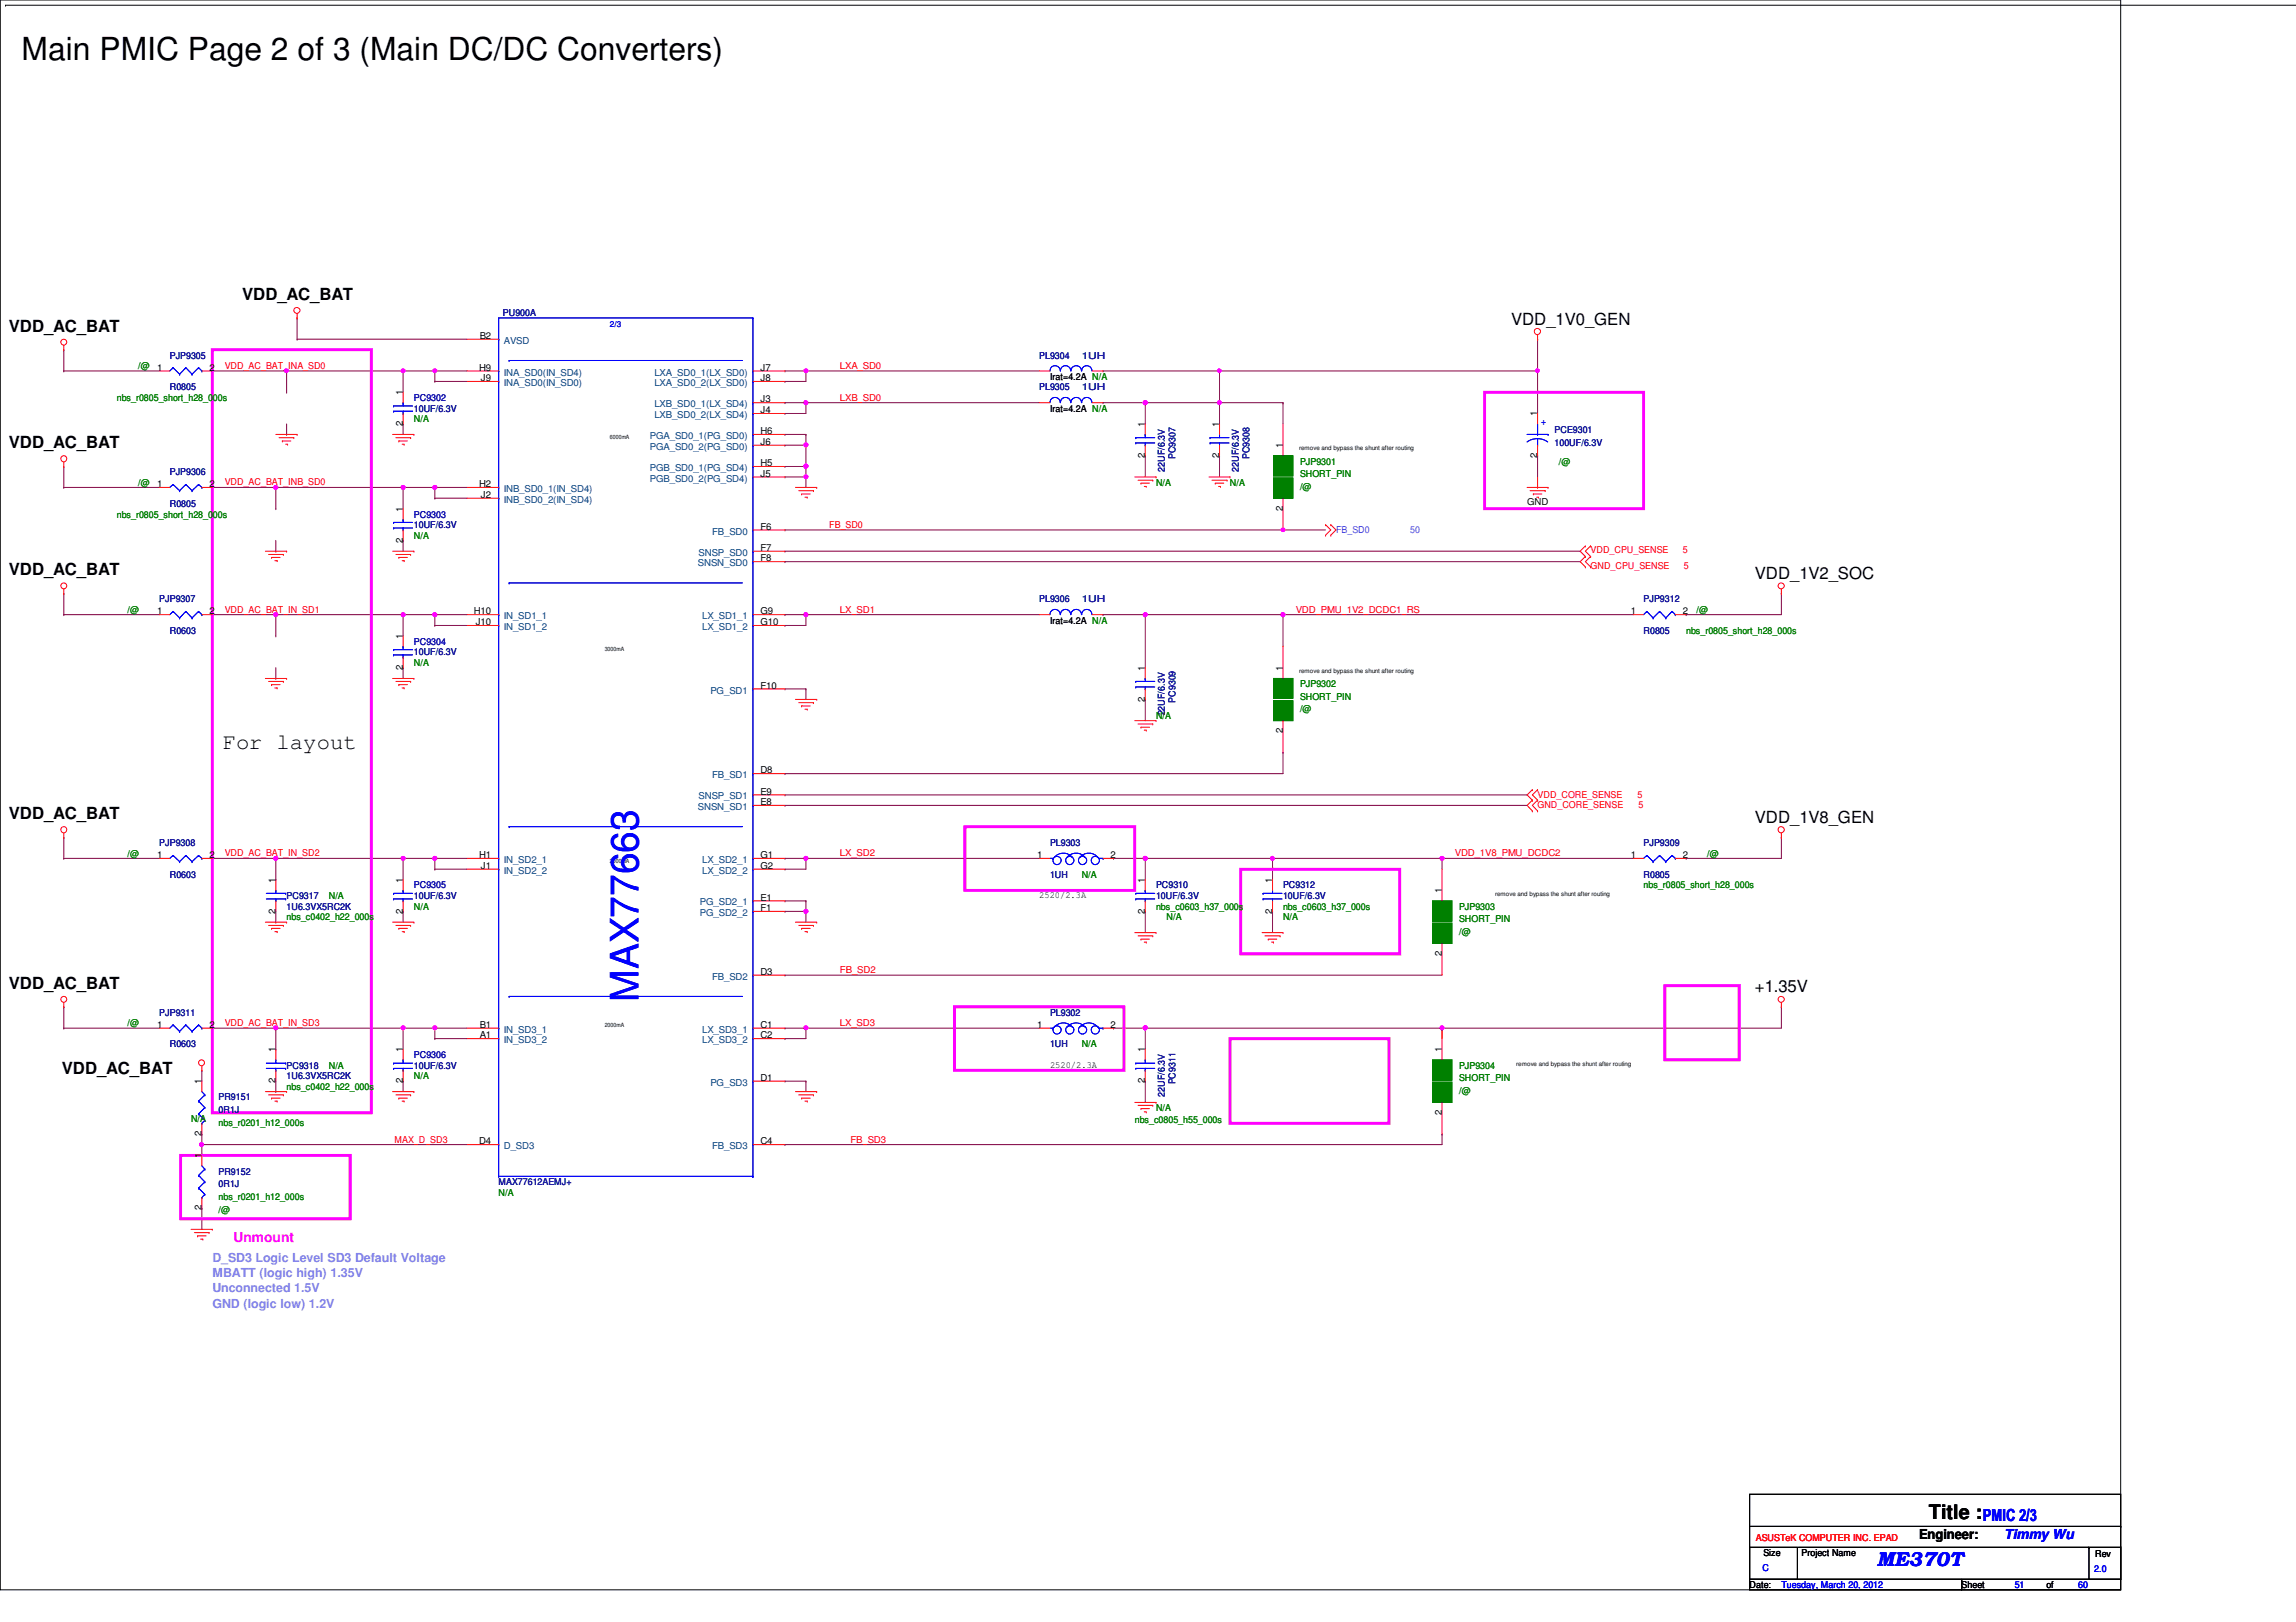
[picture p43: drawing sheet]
<svg xmlns="http://www.w3.org/2000/svg" width="297mm" height="210mm" viewBox="0 0 297 210" stroke-linecap="round" stroke-linejoin="round" font-family="sans-serif">
<defs><g id="words">
<text font-size="5" fill="#00f" x="82.6" y="129.6" transform="rotate(-90 82.6 129.6)">MAX77663</text>
<text font-size="4.1" x="2.8" y="7.8">Main PMIC Page 2 of 3 (Main DC/DC Converters)</text>
<text font-size="2.9" x="28.8" y="96.9">For layout</text>
<text font-size="2.6" x="249.6" y="196.5">Title :</text>
<text font-size="2.6" fill="#00f" x="242.8" y="202.6">ME370T</text>
<g font-size="2.2">
<text x="31.3" y="38.8">VDD_AC_BAT</text>
<text x="1.1" y="42.9">VDD_AC_BAT</text>
<text x="195.5" y="42">VDD_1V0_GEN</text>
<text x="1.1" y="58">VDD_AC_BAT</text>
<text x="1.1" y="74.5">VDD_AC_BAT</text>
<text x="227" y="75">VDD_1V2_SOC</text>
<text x="1.1" y="106">VDD_AC_BAT</text>
<text x="227" y="106.5">VDD_1V8_GEN</text>
<text x="1.1" y="127.9">VDD_AC_BAT</text>
<text x="227" y="128.4">+1.35V</text>
<text x="8" y="138.9">VDD_AC_BAT</text>
</g>
<text font-size="2.2" fill="#00f" x="256.5" y="196.8">PMIC 2/3</text>
<text font-size="1.8" fill="#f0f" x="30.2" y="160.7">Unmount</text>
<text font-size="1.8" x="248.3" y="199.2">Engineer:</text>
<text font-size="1.8" fill="#00f" x="259.3" y="199.1">Timmy Wu</text>
<g font-size="1.6" fill="#8080ff">
<text x="27.5" y="163.4">D_SD3 Logic Level SD3 Default Voltage</text>
<text x="27.5" y="165.3">MBATT (logic high) 1.35V</text>
<text x="27.5" y="167.3">Unconnected 1.5V</text>
<text x="27.5" y="169.2">GND (logic low) 1.2V</text>
</g>
<g font-size="1.2" fill="#000080">
<text x="65.1" y="40.9">PU900A</text>
<text x="22" y="46.4">PJP9305</text>
<text x="134.4" y="46.4">PL9304</text>
<text x="140" y="46.4">1UH</text>
<text x="22" y="50.5">R0805</text>
<text x="53.5" y="53.3">10UF/6.3V</text>
<text x="134.4" y="50.5">PL9305</text>
<text x="140" y="50.5">1UH</text>
<text x="152.1" y="59.4" transform="rotate(-90 152.1 59.4)">PC9307</text>
<text x="161.7" y="59.4" transform="rotate(-90 161.7 59.4)">PC9308</text>
<text x="201.1" y="56">PCE9301</text>
<text x="201.1" y="57.7">100UF/6.3V</text>
<text x="22" y="61.5">PJP9306</text>
<text x="22" y="65.6">R0805</text>
<text x="150.7" y="61" transform="rotate(-90 150.7 61)">22UF/6.3V</text>
<text x="160.3" y="61" transform="rotate(-90 160.3 61)">22UF/6.3V</text>
<text x="53.5" y="68.4">10UF/6.3V</text>
<text x="20.6" y="77.9">PJP9307</text>
<text x="134.4" y="77.9">PL9306</text>
<text x="140" y="77.9">1UH</text>
<text x="212.6" y="77.9">PJP9312</text>
<text x="22" y="82.1">R0603</text>
<text x="212.6" y="82.1">R0805</text>
<text x="53.5" y="84.8">10UF/6.3V</text>
<text x="150.7" y="92.6" transform="rotate(-90 150.7 92.6)">22UF/6.3V</text>
<text x="152.1" y="90.9" transform="rotate(-90 152.1 90.9)">PC9309</text>
<text x="20.6" y="109.5">PJP9308</text>
<text x="22" y="113.6">R0603</text>
<text x="135.8" y="109.5">PL9303</text>
<text x="135.8" y="113.6">1UH</text>
<text x="212.6" y="109.5">PJP9309</text>
<text x="212.6" y="113.6">R0805</text>
<text x="37.1" y="116.4">PC9317</text>
<text x="37.1" y="117.7">1U6.3VX5RC2K</text>
<text x="53.5" y="116.4">10UF/6.3V</text>
<text x="149.6" y="115">PC9310</text>
<text x="149.6" y="116.4">10UF/6.3V</text>
<text x="166" y="115">PC9312</text>
<text x="166" y="116.4">10UF/6.3V</text>
<text x="20.6" y="131.4">PJP9311</text>
<text x="135.8" y="131.4">PL9302</text>
<text x="22" y="135.6">R0603</text>
<text x="135.8" y="135.6">1UH</text>
<text x="28.3" y="142.4">PR9151</text>
<text x="37.1" y="138.3">PC9318</text>
<text x="37.1" y="139.7">1U6.3VX5RC2K</text>
<text x="53.5" y="138.3">10UF/6.3V</text>
<text x="150.7" y="141.9" transform="rotate(-90 150.7 141.9)">22UF/6.3V</text>
<text x="152.1" y="140.3" transform="rotate(-90 152.1 140.3)">PC9311</text>
<text x="28.3" y="144.1">0R1J</text>
<text x="28.3" y="152">PR9152</text>
<text x="28.3" y="153.7">0R1J</text>
<text x="64.5" y="153.4">MAX77612AEMJ+</text>
</g>
<g font-size="1.2" fill="#008000">
<text x="17.9" y="47.8">/@</text>
<text x="15.1" y="51.9">nbs_r0805_short_h28_000s</text>
<text x="53.5" y="54.7">N/A</text>
<text x="17.9" y="62.9">/@</text>
<text x="149.6" y="62.9">N/A</text>
<text x="159.1" y="62.9">N/A</text>
<text x="168.2" y="60.1">PJP9301</text>
<text x="168.2" y="61.8">SHORT_PIN</text>
<text x="168.2" y="63.4">/@</text>
<text x="201.7" y="60.1">/@</text>
<text x="15.1" y="67">nbs_r0805_short_h28_000s</text>
<text x="53.5" y="69.7">N/A</text>
<text x="16.5" y="79.3">/@</text>
<text x="218.1" y="82.1">nbs_r0805_short_h28_000s</text>
<text x="219.5" y="79.3">/@</text>
<text x="53.5" y="86.2">N/A</text>
<text x="168.2" y="88.9">PJP9302</text>
<text x="149.6" y="93">N/A</text>
<text x="168.2" y="90.6">SHORT_PIN</text>
<text x="168.2" y="92.2">/@</text>
<text x="16.5" y="110.9">/@</text>
<text x="140" y="113.6">N/A</text>
<text x="220.8" y="110.9">/@</text>
<text x="37.1" y="119.1">nbs_c0402_h22_000s</text>
<text x="42.5" y="116.4">N/A</text>
<text x="53.5" y="117.7">N/A</text>
<text x="149.6" y="117.7">nbs_c0603_h37_000s</text>
<text x="150.9" y="119.1">N/A</text>
<text x="166" y="117.7">nbs_c0603_h37_000s</text>
<text x="166" y="119.1">N/A</text>
<text x="188.8" y="117.7">PJP9303</text>
<text x="188.8" y="119.4">SHORT_PIN</text>
<text x="212.6" y="115">nbs_r0805_short_h28_000s</text>
<text x="188.8" y="121">/@</text>
<text x="16.5" y="132.8">/@</text>
<text x="140" y="135.6">N/A</text>
<text x="37.1" y="141.1">nbs_c0402_h22_000s</text>
<text x="42.5" y="138.3">N/A</text>
<text x="53.5" y="139.7">N/A</text>
<text x="149.6" y="143.8">N/A</text>
<text x="188.8" y="138.3">PJP9304</text>
<text x="188.8" y="140">SHORT_PIN</text>
<text x="188.8" y="141.6">/@</text>
<text x="24.7" y="145.2">N/A</text>
<text x="28.3" y="145.7">nbs_r0201_h12_000s</text>
<text x="146.8" y="145.3">nbs_c0805_h55_000s</text>
<text x="28.3" y="155.3">nbs_r0201_h12_000s</text>
<text x="64.5" y="154.8">N/A</text>
<text x="28.3" y="157">/@</text>
</g>
<g font-size="1.2">
<text x="20.3" y="48">1</text>
<text x="27.1" y="48">2</text>
<text x="62" y="48">H9</text>
<text x="62.1" y="43.9">B2</text>
<text x="98.4" y="48">J7</text>
<text x="52.1" y="51.1" transform="rotate(-90 52.1 51.1)">1</text>
<text x="62.2" y="49.3">J9</text>
<text x="98.4" y="53.5">J4</text>
<text x="98.4" y="52.1">J3</text>
<text x="98.4" y="49.3">J8</text>
<text x="135.8" y="53.3">Irat=4.2A N/A</text>
<text x="135.8" y="49.1">Irat=4.2A N/A</text>
<text x="198.9" y="53.9" transform="rotate(-90 198.9 53.9)">1</text>
<text x="52.1" y="55.2" transform="rotate(-90 52.1 55.2)">2</text>
<text x="98.4" y="57.6">J6</text>
<text x="98.4" y="56.2">H6</text>
<text x="148.1" y="59.3" transform="rotate(-90 148.1 59.3)">2</text>
<text x="148.1" y="55.2" transform="rotate(-90 148.1 55.2)">1</text>
<text x="157.7" y="59.3" transform="rotate(-90 157.7 59.3)">2</text>
<text x="157.7" y="55.2" transform="rotate(-90 157.7 55.2)">1</text>
<text x="165.9" y="58" transform="rotate(-90 165.9 58)">1</text>
<text x="198.9" y="59.3" transform="rotate(-90 198.9 59.3)">2</text>
<text x="20.3" y="63">1</text>
<text x="27.1" y="63">2</text>
<text x="62" y="63">H2</text>
<text x="62.2" y="64.4">J2</text>
<text x="98.4" y="61.7">J5</text>
<text x="98.4" y="60.3">H5</text>
<text x="197.6" y="65.3">GND</text>
<text x="52.1" y="70.2" transform="rotate(-90 52.1 70.2)">2</text>
<text x="52.1" y="66.3" transform="rotate(-90 52.1 66.3)">1</text>
<text x="98.4" y="71.3">F7</text>
<text x="98.4" y="68.5">F6</text>
<text x="165.9" y="66.1" transform="rotate(-90 165.9 66.1)">2</text>
<text x="98.4" y="72.6">F8</text>
<text x="20.3" y="79.5">1</text>
<text x="27.1" y="79.5">2</text>
<text x="52.1" y="82.7" transform="rotate(-90 52.1 82.7)">1</text>
<text x="61.3" y="79.5">H10</text>
<text x="61.5" y="80.9">J10</text>
<text x="98.4" y="80.9">G10</text>
<text x="98.4" y="79.5">G9</text>
<text x="135.8" y="80.7">Irat=4.2A N/A</text>
<text x="211" y="79.5">1</text>
<text x="217.7" y="79.5">2</text>
<text x="52.1" y="86.7" transform="rotate(-90 52.1 86.7)">2</text>
<text x="98.4" y="89.1">F10</text>
<text x="148.1" y="86.8" transform="rotate(-90 148.1 86.8)">1</text>
<text x="165.9" y="86.8" transform="rotate(-90 165.9 86.8)">1</text>
<text x="148.1" y="90.8" transform="rotate(-90 148.1 90.8)">2</text>
<text x="165.9" y="94.9" transform="rotate(-90 165.9 94.9)">2</text>
<text x="98.4" y="100.1">D8</text>
<text x="98.4" y="104.2">E8</text>
<text x="98.4" y="102.8">E9</text>
<text x="20.3" y="111">1</text>
<text x="27.1" y="111">2</text>
<text x="62" y="111">H1</text>
<text x="62.2" y="112.4">J1</text>
<text x="98.4" y="112.4">G2</text>
<text x="98.4" y="111">G1</text>
<text x="134.2" y="111">1</text>
<text x="143.7" y="111">2</text>
<text x="211" y="111">1</text>
<text x="217.7" y="111">2</text>
<text x="35.6" y="118.2" transform="rotate(-90 35.6 118.2)">2</text>
<text x="35.6" y="114.3" transform="rotate(-90 35.6 114.3)">1</text>
<text x="52.1" y="118.2" transform="rotate(-90 52.1 118.2)">2</text>
<text x="52.1" y="114.3" transform="rotate(-90 52.1 114.3)">1</text>
<text x="98.4" y="117.9">F1</text>
<text x="98.4" y="116.5">E1</text>
<text x="134.4" y="116.2">2520/2.3A</text>
<text x="148.1" y="118.2" transform="rotate(-90 148.1 118.2)">2</text>
<text x="148.1" y="114.3" transform="rotate(-90 148.1 114.3)">1</text>
<text x="164.6" y="118.2" transform="rotate(-90 164.6 118.2)">2</text>
<text x="164.6" y="114.3" transform="rotate(-90 164.6 114.3)">1</text>
<text x="186.5" y="115.6" transform="rotate(-90 186.5 115.6)">1</text>
<text x="186.5" y="123.7" transform="rotate(-90 186.5 123.7)">2</text>
<text x="98.4" y="126.2">D3</text>
<text x="20.3" y="133">1</text>
<text x="27.1" y="133">2</text>
<text x="35.6" y="136.2" transform="rotate(-90 35.6 136.2)">1</text>
<text x="52.1" y="136.2" transform="rotate(-90 52.1 136.2)">1</text>
<text x="62.1" y="134.4">A1</text>
<text x="62.1" y="133">B1</text>
<text x="98.4" y="134.4">C2</text>
<text x="98.4" y="133">C1</text>
<text x="134.2" y="133">1</text>
<text x="143.7" y="133">2</text>
<text x="148.1" y="136.2" transform="rotate(-90 148.1 136.2)">1</text>
<text x="186.5" y="136.2" transform="rotate(-90 186.5 136.2)">1</text>
<text x="26.1" y="140.3" transform="rotate(-90 26.1 140.3)">1</text>
<text x="35.6" y="140.2" transform="rotate(-90 35.6 140.2)">2</text>
<text x="52.1" y="140.2" transform="rotate(-90 52.1 140.2)">2</text>
<text x="98.4" y="139.9">D1</text>
<text x="135.8" y="138.2">2520/2.3A</text>
<text x="148.1" y="140.2" transform="rotate(-90 148.1 140.2)">2</text>
<text x="26.1" y="149.9" transform="rotate(-90 26.1 149.9)">1</text>
<text x="26.1" y="147" transform="rotate(-90 26.1 147)">2</text>
<text x="62" y="148.1">D4</text>
<text x="98.4" y="148.1">C4</text>
<text x="186.5" y="144.3" transform="rotate(-90 186.5 144.3)">2</text>
<text x="26.1" y="156.6" transform="rotate(-90 26.1 156.6)">2</text>
<text x="228.1" y="201.4">Size</text>
<text x="233.1" y="201.4">Project Name</text>
<text x="271.1" y="201.5">Rev</text>
<text x="226.4" y="205.5">Date:</text>
<text x="253.8" y="205.5">Sheet</text>
<text x="264.7" y="205.5">of</text>
</g>
<g font-size="1.2" fill="#f00">
<text x="29.1" y="47.8">VDD_AC_BAT_INA_SD0</text>
<text x="108.7" y="47.8">LXA_SD0</text>
<text x="108.7" y="51.9">LXB_SD0</text>
<text x="29.1" y="62.8">VDD_AC_BAT_INB_SD0</text>
<text x="107.3" y="68.3">FB_SD0</text>
<text x="205.8" y="71.6">VDD_CPU_SENSE</text>
<text x="217.7" y="71.6">5</text>
<text x="205.8" y="73.6">GND_CPU_SENSE</text>
<text x="217.8" y="73.6">5</text>
<text x="29.1" y="79.3">VDD_AC_BAT_IN_SD1</text>
<text x="108.7" y="79.3">LX_SD1</text>
<text x="167.6" y="79.3">VDD_PMU_1V2_DCDC1_RS</text>
<text x="198.9" y="103.2">VDD_CORE_SENSE</text>
<text x="198.9" y="104.6">GND_CORE_SENSE</text>
<text x="211.8" y="103.2">5</text>
<text x="212" y="104.6">5</text>
<text x="29.1" y="110.8">VDD_AC_BAT_IN_SD2</text>
<text x="108.7" y="110.8">LX_SD2</text>
<text x="188.2" y="110.8">VDD_1V8_PMU_DCDC2</text>
<text x="108.7" y="125.9">FB_SD2</text>
<text x="29.1" y="132.8">VDD_AC_BAT_IN_SD3</text>
<text x="108.7" y="132.8">LX_SD3</text>
<text x="51.1" y="147.9">MAX_D_SD3</text>
<text x="110" y="147.9">FB_SD3</text>
<text x="227.2" y="199.5">ASUSTeK COMPUTER INC. EPAD</text>
</g>
<g font-size="1.2" fill="#004080">
<text x="65.2" y="44.5">AVSD</text>
<text x="65.2" y="50">INA_SD0(IN_SD0)</text>
<text x="65.2" y="48.6">INA_SD0(IN_SD4)</text>
<text x="84.7" y="52.7">LXB_SD0_1(LX_SD4)</text>
<text x="84.7" y="50">LXA_SD0_2(LX_SD0)</text>
<text x="84.7" y="48.6">LXA_SD0_1(LX_SD0)</text>
<text x="84.1" y="58.2">PGA_SD0_2(PG_SD0)</text>
<text x="84.1" y="56.8">PGA_SD0_1(PG_SD0)</text>
<text x="84.7" y="54.1">LXB_SD0_2(LX_SD4)</text>
<text x="65.2" y="65.1">INB_SD0_2(IN_SD4)</text>
<text x="65.2" y="63.7">INB_SD0_1(IN_SD4)</text>
<text x="84.1" y="62.3">PGB_SD0_2(PG_SD4)</text>
<text x="84.1" y="61">PGB_SD0_1(PG_SD4)</text>
<text x="90.4" y="71.9">SNSP_SD0</text>
<text x="92.1" y="69.2">FB_SD0</text>
<text x="90.3" y="73.3">SNSN_SD0</text>
<text x="65.2" y="81.5">IN_SD1_2</text>
<text x="65.2" y="80.1">IN_SD1_1</text>
<text x="90.8" y="81.5">LX_SD1_2</text>
<text x="90.8" y="80.1">LX_SD1_1</text>
<text x="91.9" y="89.7">PG_SD1</text>
<text x="92.1" y="100.7">FB_SD1</text>
<text x="90.3" y="104.8">SNSN_SD1</text>
<text x="90.4" y="103.5">SNSP_SD1</text>
<text x="65.2" y="113.1">IN_SD2_2</text>
<text x="65.2" y="111.7">IN_SD2_1</text>
<text x="90.8" y="113.1">LX_SD2_2</text>
<text x="90.8" y="111.7">LX_SD2_1</text>
<text x="90.5" y="118.5">PG_SD2_2</text>
<text x="90.5" y="117.2">PG_SD2_1</text>
<text x="92.1" y="126.8">FB_SD2</text>
<text x="65.2" y="135">IN_SD3_2</text>
<text x="65.2" y="133.6">IN_SD3_1</text>
<text x="90.8" y="135">LX_SD3_2</text>
<text x="90.8" y="133.6">LX_SD3_1</text>
<text x="91.9" y="140.5">PG_SD3</text>
<text x="65.2" y="148.7">D_SD3</text>
<text x="92.1" y="148.7">FB_SD3</text>
</g>
<g font-size="1.2" fill="#0000a0">
<text x="53.5" y="51.9">PC9302</text>
<text x="53.5" y="67">PC9303</text>
<text x="53.5" y="83.4">PC9304</text>
<text x="53.5" y="115">PC9305</text>
<text x="53.5" y="136.9">PC9306</text>
</g>
<g font-size="1.2" fill="#00f">
<text x="199.3" y="54.9">+</text>
<text x="228" y="203.3">C</text>
<text x="270.9" y="203.5">2.0</text>
<text x="230.5" y="205.5">Tuesday, March 20, 2012</text>
<text x="260.6" y="205.5">51</text>
<text x="268.9" y="205.5">60</text>
</g>
<g font-size="1.2" fill="#8000ff">
<text x="172.8" y="68.9">FB_SD0</text>
<text x="182.5" y="68.9">50</text>
</g>
<text font-size="1.1" fill="#00f" x="78.9" y="42.4">2/3</text>
<g font-size=".8">
<text x="78.9" y="56.8">6000mA</text>
<text x="168.1" y="58.3">remove and bypass the shunt after routing</text>
<text x="78.2" y="84.2">3000mA</text>
<text x="168.1" y="87">remove and bypass the shunt after routing</text>
<text x="78.9" y="111.7">2000mA</text>
<text x="193.4" y="116">remove and bypass the shunt after routing</text>
<text x="78.2" y="132.9">2000mA</text>
<text x="196.2" y="137.9">remove and bypass the shunt after routing</text>
</g>
</g></defs>
<path d="M0 0h274.4v205.7h-274.4z" fill="none" stroke="#000" stroke-width=".13"/>
<path d="M101.6 68.6h.1M101.6 68.6h64.4" fill="none" stroke="#800040" stroke-width=".13"/>
<circle cx="166" cy="68.5" r=".25" fill="#f0f"/>
<circle cx="166" cy="68.5" r=".25" fill="none" stroke="#f0f" stroke-width=".13"/>
<g fill="none" stroke="#800040" stroke-width=".13">
<path d="M52.2 54.9h.1M52.2 54.9v1.3M52.2 69.9h.1M52.2 69.9v1.4M52.2 86.4h.1M52.2 86.4v1.4M52.2 117.9h.1M52.2 117.9v1.4M101.6 100.1h.1M101.6 117.9h.1M101.6 100.1h64.4M101.6 117.9h2.7"/>
<path d="M104.3 117.9h.1M104.3 117.9v1.4M52.2 139.9h.1M52.2 139.9v1.4M101.6 126.2h.1M101.6 139.9h.1M101.6 126.2h85M101.6 139.9h2.7M104.3 139.9h.1M104.3 139.9v1.4"/>
</g>
<circle cx="104.3" cy="117.9" r=".26" fill="#f0f"/>
<circle cx="104.3" cy="117.9" r=".26" fill="none" stroke="#f0f" stroke-width=".13"/>
<path d="M101.6 61.7h.1M101.6 60.4h.1M101.6 61.7h2.7M101.6 60.4h2.7M104.3 61.7h.1M104.3 60.4h.1M104.3 60.4v2.7M101.6 89.2h.1M101.6 89.2h2.7M104.3 89.2h.1M104.3 89.2v1.3" fill="none" stroke="#800040" stroke-width=".13"/>
<circle cx="104.3" cy="61.7" r=".25" fill="#f0f"/>
<circle cx="104.3" cy="61.7" r=".25" fill="none" stroke="#f0f" stroke-width=".13"/>
<circle cx="104.3" cy="60.3" r=".26" fill="#f0f"/>
<circle cx="104.3" cy="60.3" r=".26" fill="none" stroke="#f0f" stroke-width=".13"/>
<path d="M101.6 57.6h.1M101.6 57.6h2.7M104.3 57.6h.1M104.3 57.6v2.8" fill="none" stroke="#800040" stroke-width=".13"/>
<circle cx="104.3" cy="60.3" r=".26" fill="#f0f"/>
<circle cx="104.3" cy="60.3" r=".26" fill="none" stroke="#f0f" stroke-width=".13"/>
<circle cx="104.3" cy="57.6" r=".26" fill="#f0f"/>
<circle cx="104.3" cy="57.6" r=".26" fill="none" stroke="#f0f" stroke-width=".13"/>
<g fill="none" stroke="#800040" stroke-width=".13">
<path d="M8.3 45.3h.1M8.3 48h.1M8.3 45.3v2.7M8.3 48h12.3M37.1 48h.1M37.1 48h15.1M52.2 48h.1M52.2 48v2.8M56.3 48h.1M56.3 48v1.4M101.6 56.2h.1M101.6 56.2h2.7"/>
<path d="M104.3 56.2h.1M104.3 56.2v1.4M52.2 79.5h.1M52.2 63.1h.1M52.2 63.1v2.7M52.2 79.5v2.8M56.3 79.5h.1M56.3 63.1h.1M56.3 63.1v1.4M56.3 79.5v1.4M101.6 72.7h.1M101.6 71.3h.1"/>
<path d="M101.6 72.7h102.8M101.6 71.3h102.8M148.2 90.5h.1M148.2 90.5v2.8M166 97.4h.1M166 97.4v2.7M52.2 111.1h.1M52.2 111.1v2.7M56.3 111.1h.1M56.3 111.1v1.4M101.6 104.2h.1M101.6 102.9h.1"/>
<path d="M101.6 104.2h96M101.6 102.9h96M148.2 117.9h.1M148.2 117.9v2.8M218.1 111.1h.1M230.5 108.4h.1M230.5 108.4v2.7h-12.4M26.1 138.5h.1M26.1 138.5v1.4M52.2 133.1h.1M52.2 133.1v2.7M56.3 133.1h.1"/>
<path d="M56.3 133.1v1.3M148.2 139.9h.1M148.2 139.9v2.8M186.6 146.8h.1M186.6 146.8v1.3"/>
</g>
<circle cx="37" cy="48" r=".25" fill="#f0f"/>
<circle cx="37" cy="48" r=".25" fill="none" stroke="#f0f" stroke-width=".13"/>
<path d="M8.3 60.4h.1M8.3 63.1h.1M8.3 60.4v2.7M8.3 63.1h12.3M35.7 63.1h.1M35.7 63.1h16.5" fill="none" stroke="#800040" stroke-width=".13"/>
<circle cx="35.7" cy="63.1" r=".26" fill="#f0f"/>
<circle cx="35.7" cy="63.1" r=".26" fill="none" stroke="#f0f" stroke-width=".13"/>
<path d="M8.3 76.8h.1M8.3 79.5h.1M8.3 76.8v2.7M8.3 79.5h12.3M35.7 79.5h.1M35.7 79.5h16.5" fill="none" stroke="#800040" stroke-width=".13"/>
<circle cx="35.7" cy="79.5" r=".26" fill="#f0f"/>
<circle cx="35.7" cy="79.5" r=".26" fill="none" stroke="#f0f" stroke-width=".13"/>
<path d="M8.3 108.4h.1M8.3 111.1h.1M8.3 108.4v2.7M8.3 111.1h12.3M35.7 111.1h.1M35.7 111.1h16.5" fill="none" stroke="#800040" stroke-width=".13"/>
<circle cx="35.7" cy="111.1" r=".26" fill="#f0f"/>
<circle cx="35.7" cy="111.1" r=".26" fill="none" stroke="#f0f" stroke-width=".13"/>
<path d="M8.3 130.3h.1M8.3 133.1h.1M8.3 130.3v2.8M8.3 133.1h12.3M35.7 133.1h.1M35.7 133.1h16.5" fill="none" stroke="#800040" stroke-width=".13"/>
<circle cx="35.7" cy="133" r=".26" fill="#f0f"/>
<circle cx="35.7" cy="133" r=".26" fill="none" stroke="#f0f" stroke-width=".13"/>
<path d="M38.4 41.1h.1M38.4 41.1v2.8M52.2 48h.1M52.2 48h4.1M218.1 79.5h.1M230.5 76.8h.1M230.5 76.8v2.7h-12.4M104.3 116.6h.1M104.3 116.6v1.3" fill="none" stroke="#800040" stroke-width=".13"/>
<circle cx="52.2" cy="48" r=".25" fill="#f0f"/>
<circle cx="52.2" cy="48" r=".25" fill="none" stroke="#f0f" stroke-width=".13"/>
<path d="M52.2 133.1h.1M52.2 133.1h4.1" fill="none" stroke="#800040" stroke-width=".13"/>
<circle cx="52.1" cy="133" r=".26" fill="#f0f"/>
<circle cx="52.1" cy="133" r=".26" fill="none" stroke="#f0f" stroke-width=".13"/>
<path d="M52.2 79.5h.1M52.2 79.5h4.1" fill="none" stroke="#800040" stroke-width=".13"/>
<circle cx="52.1" cy="79.5" r=".26" fill="#f0f"/>
<circle cx="52.1" cy="79.5" r=".26" fill="none" stroke="#f0f" stroke-width=".13"/>
<path d="M52.2 63.1h.1M52.2 63.1h4.1" fill="none" stroke="#800040" stroke-width=".13"/>
<circle cx="52.1" cy="63.1" r=".26" fill="#f0f"/>
<circle cx="52.1" cy="63.1" r=".26" fill="none" stroke="#f0f" stroke-width=".13"/>
<path d="M52.2 111.1h.1M52.2 111.1h4.1" fill="none" stroke="#800040" stroke-width=".13"/>
<circle cx="52.1" cy="111.1" r=".26" fill="#f0f"/>
<circle cx="52.1" cy="111.1" r=".26" fill="none" stroke="#f0f" stroke-width=".13"/>
<path d="M104.3 48h.1M104.3 48h30.1" fill="none" stroke="#800040" stroke-width=".13"/>
<circle cx="104.3" cy="48" r=".25" fill="#f0f"/>
<circle cx="104.3" cy="48" r=".25" fill="none" stroke="#f0f" stroke-width=".13"/>
<path d="M101.6 49.4h.1M101.6 48h.1M101.6 48h2.7M104.3 48h.1M104.3 52.1h.1M104.3 48v1.4h-2.7M104.3 52.1h30.1" fill="none" stroke="#800040" stroke-width=".13"/>
<circle cx="104.3" cy="52.1" r=".26" fill="#f0f"/>
<circle cx="104.3" cy="52.1" r=".26" fill="none" stroke="#f0f" stroke-width=".13"/>
<path d="M101.6 53.5h.1M101.6 52.1h.1M101.6 52.1h2.7M104.3 52.1h.1M104.3 52.1v1.4h-2.7M142.7 52.1h.1M142.7 52.1h5.5M148.2 52.1h.1M148.2 52.1v2.8M157.8 48h.1M157.8 48h41.1" fill="none" stroke="#800040" stroke-width=".13"/>
<circle cx="148.2" cy="52.1" r=".26" fill="#f0f"/>
<circle cx="148.2" cy="52.1" r=".26" fill="none" stroke="#f0f" stroke-width=".13"/>
<path d="M142.7 48h.1M142.7 48h15.1M148.2 59h.1M148.2 59v2.7M157.8 52.1h.1M157.8 52.1v2.8M101.6 116.6h.1M101.6 116.6h2.7" fill="none" stroke="#800040" stroke-width=".13"/>
<path d="M157.6 47.8h.3l.1 .2-.1 .1-.2 .1-.1-.1z" fill-rule="evenodd" fill="#f0f"/>
<path d="M157.6 47.8h.3l.1 .2-.1 .1-.2 .1-.1-.1z" fill="none" stroke="#f0f" stroke-width=".13"/>
<path d="M148.2 52.1h.1M148.2 52.1h9.6" fill="none" stroke="#800040" stroke-width=".13"/>
<path d="M157.6 51.9h.1l.2 .1v.3l-.2 .1-.1-.1z" fill-rule="evenodd" fill="#f0f"/>
<path d="M157.6 51.9h.1l.2 .1v.3l-.2 .1-.1-.1z" fill="none" stroke="#f0f" stroke-width=".13"/>
<circle cx="148.2" cy="52.1" r=".26" fill="#f0f"/>
<circle cx="148.2" cy="52.1" r=".26" fill="none" stroke="#f0f" stroke-width=".13"/>
<path d="M157.8 48h.1M157.8 52.1h.1M157.8 48v4.1M157.8 52.1h8.2M166 52.1h.1M166 52.1v2.8M104.3 79.5h.1M104.3 79.5h30.1" fill="none" stroke="#800040" stroke-width=".13"/>
<circle cx="104.3" cy="79.5" r=".26" fill="#f0f"/>
<circle cx="104.3" cy="79.5" r=".26" fill="none" stroke="#f0f" stroke-width=".13"/>
<path d="M101.6 79.5h.1M101.6 79.5h2.7M104.3 79.5h.1M104.3 79.5v1.4h-2.7M166 79.5h.1M166 79.5h45.3M101.6 80.9h.1" fill="none" stroke="#800040" stroke-width=".13"/>
<circle cx="166" cy="79.5" r=".26" fill="#f0f"/>
<circle cx="166" cy="79.5" r=".26" fill="none" stroke="#f0f" stroke-width=".13"/>
<path d="M148.2 79.5h.1M148.2 79.5h17.8M166 79.5h.1M166 79.5v4.2" fill="none" stroke="#800040" stroke-width=".13"/>
<circle cx="148.2" cy="79.5" r=".26" fill="#f0f"/>
<circle cx="148.2" cy="79.5" r=".26" fill="none" stroke="#f0f" stroke-width=".13"/>
<path d="M142.7 79.5h.1M142.7 79.5h5.5M148.2 79.5h.1M148.2 79.5v6.9M104.3 111.1h.1M104.3 111.1h30.1" fill="none" stroke="#800040" stroke-width=".13"/>
<circle cx="104.3" cy="111.1" r=".26" fill="#f0f"/>
<circle cx="104.3" cy="111.1" r=".26" fill="none" stroke="#f0f" stroke-width=".13"/>
<path d="M101.6 112.5h.1M101.6 111.1h.1M101.6 111.1h2.7M104.3 111.1h.1M104.3 111.1v1.4h-2.7M186.6 111.1h.1M186.6 111.1h24.7" fill="none" stroke="#800040" stroke-width=".13"/>
<circle cx="186.6" cy="111.1" r=".26" fill="#f0f"/>
<circle cx="186.6" cy="111.1" r=".26" fill="none" stroke="#f0f" stroke-width=".13"/>
<path d="M144.1 111.1h.1M144.1 111.1h4.1" fill="none" stroke="#800040" stroke-width=".13"/>
<circle cx="148.2" cy="111.1" r=".26" fill="#f0f"/>
<circle cx="148.2" cy="111.1" r=".26" fill="none" stroke="#f0f" stroke-width=".13"/>
<path d="M148.2 111.1h.1M148.2 111.1v2.7M186.6 111.1h.1M186.6 111.1v1.4M186.6 133.1h.1M186.6 133.1h43.9" fill="none" stroke="#800040" stroke-width=".13"/>
<circle cx="186.6" cy="133" r=".26" fill="#f0f"/>
<circle cx="186.6" cy="133" r=".26" fill="none" stroke="#f0f" stroke-width=".13"/>
<path d="M144.1 133.1h.1M144.1 133.1h4.1" fill="none" stroke="#800040" stroke-width=".13"/>
<circle cx="148.2" cy="133" r=".26" fill="#f0f"/>
<circle cx="148.2" cy="133" r=".26" fill="none" stroke="#f0f" stroke-width=".13"/>
<path d="M104.3 133.1h.1M104.3 133.1h30.1M148.2 133.1h.1M148.2 133.1v2.7M186.6 133.1h.1M186.6 133.1v1.3M101.6 148.1h.1M101.6 148.1h85" fill="none" stroke="#800040" stroke-width=".13"/>
<circle cx="104.3" cy="133" r=".26" fill="#f0f"/>
<circle cx="104.3" cy="133" r=".26" fill="none" stroke="#f0f" stroke-width=".13"/>
<g fill="none" stroke="#800040" stroke-width=".13">
<path d="M198.9 43.9h.1M198.9 43.9v4.1M164.6 111.1h.1M164.6 111.1h22M101.6 134.4h.1M101.6 133.1h.1M101.6 133.1h2.7M104.3 133.1h.1M104.3 133.1v1.3h-2.7M230.5 130.3h.1M230.5 130.3v2.8M26.1 146.8h.1"/>
<path d="M26.1 156.4h.1M26.1 148.1h.1M26.1 146.8v2.7M26.1 156.4v2.7"/>
</g>
<path d="M164.4 110.9l.2-.1 .2 .1v.4h-.2h-.2z" fill-rule="evenodd" fill="#f0f"/>
<path d="M164.4 110.9l.2-.1 .2 .1v.4h-.2h-.2z" fill="none" stroke="#f0f" stroke-width=".13"/>
<path d="M157.8 59h.1M157.8 59v2.7M148.2 111.1h.1M148.2 111.1h16.4M164.6 117.9h.1M164.6 111.1h.1M164.6 111.1v2.7M164.6 117.9v2.8" fill="none" stroke="#800040" stroke-width=".13"/>
<circle cx="148.2" cy="111.1" r=".26" fill="#f0f"/>
<circle cx="148.2" cy="111.1" r=".26" fill="none" stroke="#f0f" stroke-width=".13"/>
<path d="M148.2 133.1h.1M148.2 133.1h38.4" fill="none" stroke="#800040" stroke-width=".13"/>
<circle cx="148.2" cy="133" r=".26" fill="#f0f"/>
<circle cx="148.2" cy="133" r=".26" fill="none" stroke="#f0f" stroke-width=".13"/>
<path d="M56.3 63.1h.1M56.3 63.1h4.1M166 68.6h.1M166 68.6h5.5" fill="none" stroke="#800040" stroke-width=".13"/>
<circle cx="56.3" cy="63.1" r=".26" fill="#f0f"/>
<circle cx="56.3" cy="63.1" r=".26" fill="none" stroke="#f0f" stroke-width=".13"/>
<path d="M56.3 48h.1M56.3 48h4.1M56.3 112.5h.1M56.3 112.5h4.1" fill="none" stroke="#800040" stroke-width=".13"/>
<circle cx="56.3" cy="48" r=".25" fill="#f0f"/>
<circle cx="56.3" cy="48" r=".25" fill="none" stroke="#f0f" stroke-width=".13"/>
<path d="M56.3 111.1h.1M56.3 111.1h4.1" fill="none" stroke="#800040" stroke-width=".13"/>
<circle cx="56.3" cy="111.1" r=".26" fill="#f0f"/>
<circle cx="56.3" cy="111.1" r=".26" fill="none" stroke="#f0f" stroke-width=".13"/>
<path d="M38.4 43.9h.1M38.4 43.9h22M56.3 80.9h.1M56.3 80.9h4.1M56.3 134.4h.1M56.3 134.4h4.1M26.1 148.1h.1M26.1 148.1h34.3" fill="none" stroke="#800040" stroke-width=".13"/>
<circle cx="26.1" cy="148.1" r=".26" fill="#f0f"/>
<circle cx="26.1" cy="148.1" r=".26" fill="none" stroke="#f0f" stroke-width=".13"/>
<path d="M56.3 64.5h.1M56.3 64.5h4.1M56.3 133.1h.1M56.3 133.1h4.1" fill="none" stroke="#800040" stroke-width=".13"/>
<circle cx="56.3" cy="133" r=".26" fill="#f0f"/>
<circle cx="56.3" cy="133" r=".26" fill="none" stroke="#f0f" stroke-width=".13"/>
<path d="M56.3 49.4h.1M56.3 49.4h4.1M56.3 79.5h.1M56.3 79.5h4.1" fill="none" stroke="#800040" stroke-width=".13"/>
<circle cx="56.3" cy="79.5" r=".26" fill="#f0f"/>
<circle cx="56.3" cy="79.5" r=".26" fill="none" stroke="#f0f" stroke-width=".13"/>
<path d="M198.9 59h.1M198.9 48h.1M198.9 48v5.5M198.9 59v2.7" fill="none" stroke="#800040" stroke-width=".13"/>
<path d="M198.7 47.8h.4v.2v.1l-.2 .1-.2-.1z" fill-rule="evenodd" fill="#f0f"/>
<path d="M198.7 47.8h.4v.2v.1l-.2 .1-.2-.1z" fill="none" stroke="#f0f" stroke-width=".13"/>
<g fill="none" stroke="#800040" stroke-width=".13">
<path d="M27.5 48h.1M27.5 48h9.6v2.8M37.1 50.8h.1M37.1 56.2h.1M37.1 54.9v1.3M27.5 63.1h.1M27.5 79.5h.1M27.5 63.1h8.2v2.7M27.5 79.5h8.2v2.8M35.7 65.8h.1M35.7 71.3h.1M35.7 69.9v1.4"/>
<path d="M35.7 82.3h.1M35.7 87.8h.1M35.7 86.4v1.4M27.5 111.1h.1M27.5 111.1h8.2v2.7M35.7 113.8h.1M35.7 119.3h.1M35.7 117.9v1.4M27.5 133.1h.1M27.5 133.1h8.2v2.7M35.7 135.8h.1M35.7 139.9v1.4"/>
<path d="M35.7 141.3h.1"/>
</g>
<g fill="none" stroke="#f00" stroke-width=".13">
<path d="M8.3 45.3h.1M8.3 44.7v.6M8.3 59.8v.6M35.7 56.2h2.7M36.1 56.6h1.9M36.5 57.1h.1M36.5 57.1h1.1M37 57.5h.2M37.2 57.5h.1M38 56.6h.1M38.4 41.1h.1M38.4 56.2h.1"/>
<path d="M38.4 40.6v.5M50.8 56.2h2.7M51.2 56.6h1.9M51.6 57.1h.1M51.6 57.1h1.1M52 57.5h.3M52.3 57.5h.1M53.1 56.6h.1M53.5 56.2h.1M60.4 48h4.1M60.4 49.4h4.1M60.4 43.9h4.1"/>
<path d="M97.4 56.2h4.2M97.4 52.1h4.2M97.4 48h4.2M97.4 49.4h4.2M97.4 57.6h4.2M97.4 53.5h4.2M134.4 52.1h1.4M134.4 48h1.4M141.3 52.1h1.4M141.3 48h1.4M148.2 54.9v1.3M148.2 57.6v1.4"/>
<path d="M157.8 54.9v1.3M157.8 57.6v1.4M198.9 43.9h.1M198.9 43.3v.6M8.3 60.4h.1M8.3 76.8h.1M8.3 76.2v.6M20.6 79.5h1.4M26.1 79.5h1.4M34.3 71.3h2.8M34.8 71.8h1.9M35.1 72.1h.1"/>
<path d="M35.1 72.1h1.1M35.6 72.6h.3M35.9 72.6h.1M36.7 71.8h.1M37.1 71.3h.1M50.8 71.3h2.7M51.2 71.8h1.9M51.6 72.1h.1M51.6 72.1h1.1M52 72.6h.3M52.2 65.8v1.4M52.2 68.6v1.3"/>
<path d="M52.3 72.6h.1M53.1 71.8h.1M53.5 71.3h.1M60.4 63.1h4.1M60.4 79.5h4.1M60.4 64.5h4.1M97.4 71.3h4.2M97.4 61.7h4.2M97.4 79.5h4.2M97.4 72.7h4.2M97.4 68.6h4.2M97.4 60.4h4.2"/>
<path d="M102.9 63.1h2.8M103.3 63.5h1.9M103.7 63.9h.1M103.7 63.9h1.1M104.1 64.3h.3M104.4 64.3h.1M105.2 63.5h.1M105.7 63.1h.1M146.8 61.7h2.8M147.2 62.1h1.9M147.6 62.5h.1M147.6 62.5h1.1"/>
<path d="M148 62.9h.3M148.3 62.9h.1M149.1 62.1h.1M149.6 61.7h.1M156.4 61.7h2.7M156.8 62.1h1.9M157.2 62.5h.1M157.2 62.5h1.1M157.6 62.9h.3M157.9 62.9h.1M158.7 62.1h.1M159.1 61.7h.1"/>
<path d="M171.5 69.3h.1M171.5 67.9h.1M171.5 67.9l.7 .7-.7 .7M172.2 69.3h.1M172.2 67.9h.1M172.2 67.9l.6 .7-.6 .7M197.6 63.1h2.7M197.9 63.5h2M198.4 63.9h.1M198.4 63.9h1.1M198.8 64.3h.2M198.9 63.1h.1"/>
<path d="M198.9 61.7v1.4M199 64.3h.1M199.9 63.5h.1M200.3 63.1h.1M205.1 72h.1M205.1 70.7h.1M205.1 73.4h.1M205.1 70.7l-.7 .6 .7 .7M205.1 72l-.7 .7 .7 .7M205.8 70.7h.1M205.8 72h.1M205.8 73.4h.1"/>
<path d="M205.8 70.7l-.7 .6 .7 .7M205.8 72l-.7 .7 .7 .7M211.3 79.5h1.3M216.7 79.5h1.4M230.5 76.8h.1M230.5 76.2v.6M34.3 87.8h2.8M34.8 88.2h1.9M35.1 88.6h.1M35.1 88.6h1.1M35.6 89h.3M35.9 89h.1"/>
<path d="M36.7 88.2h.1M37.1 87.8h.1M50.8 87.8h2.7M51.2 88.2h1.9M51.6 88.6h.1M51.6 88.6h1.1M52 89h.3M52.2 82.3v1.4M52.2 85v1.4M52.3 89h.1M53.1 88.2h.1M53.5 87.8h.1"/>
<path d="M60.4 80.9h4.1M97.4 80.9h4.2M97.4 89.2h4.2M102.9 90.5h2.8M103.3 90.9h1.9M103.7 91.4h.1M103.7 91.4h1.1M104.1 91.8h.3M104.4 91.8h.1M105.2 90.9h.1M105.7 90.5h.1M146.8 93.3h2.8"/>
<path d="M147.2 93.7h1.9M147.6 94.1h.1M147.6 94.1h1.1M148 94.5h.3M148.2 86.4v1.4M148.2 89.2v1.3M148.3 94.5h.1M149.1 93.7h.1M149.6 93.3h.1M8.3 108.4h.1M8.3 107.8v.6M20.6 111.1h1.4"/>
<path d="M26.1 111.1h1.4M34.3 119.3h2.8M34.8 119.8h1.9M36.7 119.8h.1M37.1 119.3h.1M50.8 119.3h2.7M51.2 119.8h1.9M53.1 119.8h.1M53.5 119.3h.1M60.4 111.1h4.1M60.4 112.5h4.1M97.4 111.1h4.2"/>
<path d="M97.4 112.5h4.2M97.4 117.9h4.2M97.4 116.6h4.2M97.4 104.2h4.2M97.4 102.9h4.2M97.4 100.1h4.2M102.9 119.3h2.8M103.3 119.8h1.9M105.2 119.8h.1M105.7 119.3h.1M148.2 113.8v1.4M148.2 116.6v1.3"/>
<path d="M198.2 103.5h.1M198.2 102.2h.1M198.2 104.9h.1M198.2 102.2l-.6 .7 .6 .6M198.2 103.5l-.6 .7 .6 .7M198.9 102.2h.1M198.9 103.5h.1M198.9 104.9h.1M198.9 102.2l-.7 .7 .7 .6M198.9 103.5l-.7 .7 .7 .7M211.3 111.1h1.3M216.7 111.1h1.4"/>
<path d="M230.5 108.4h.1M230.5 107.8v.6M8.3 130.3h.1M8.3 129.8v.5M20.6 133.1h1.4M26.1 138.5h.1M26.1 138v.5M26.1 139.9v1.4M26.1 133.1h1.4M35.1 120.1h.1M35.1 120.1h1.1M35.6 120.6h.3"/>
<path d="M35.7 135.8v1.4M35.7 138.5v1.4M35.9 120.6h.1M51.6 120.1h.1M51.6 120.1h1.1M52 120.6h.3M52.2 135.8v1.4M52.2 138.5v1.4M52.3 120.6h.1M60.4 133.1h4.1M60.4 134.4h4.1M97.4 133.1h4.2"/>
<path d="M97.4 134.4h4.2M97.4 139.9h4.2M97.4 126.2h4.2M103.7 120.1h.1M103.7 120.1h1.1M104.1 120.6h.3M104.4 120.6h.1M146.8 120.7h2.8M147.2 121.1h1.9M147.6 121.5h.1M147.6 121.5h1.1M148 121.9h.3"/>
<path d="M148.2 135.8v1.4M148.2 138.5v1.4M148.3 121.9h.1M149.1 121.1h.1M149.6 120.7h.1M163.3 120.7h2.7M163.7 121.1h1.9M164.1 121.5h.1M164.1 121.5h1.1M164.5 121.9h.3M164.8 121.9h.1M165.6 121.1h.1"/>
<path d="M166 120.7h.1M230.5 130.3h.1M230.5 129.8v.5M24.7 159.1h2.8M25.1 159.5h1.9M25.6 159.9h.1M25.6 159.9h1.1M26.1 145.4v1.4M27 159.5h.1M27.5 159.1h.1M34.3 141.3h2.8M34.8 141.7h1.9"/>
<path d="M35.1 142.1h.1M35.1 142.1h1.1M35.6 142.5h.3M35.9 142.5h.1M36.7 141.7h.1M37.1 141.3h.1M50.8 141.3h2.7M51.2 141.7h1.9M51.6 142.1h.1M51.6 142.1h1.1M52 142.5h.3M52.3 142.5h.1"/>
<path d="M53.1 141.7h.1M53.5 141.3h.1M60.4 148.1h4.1M97.4 148.1h4.2M102.9 141.3h2.8M103.3 141.7h1.9M103.7 142.1h.1M103.7 142.1h1.1M104.1 142.5h.3M104.4 142.5h.1M105.2 141.7h.1M105.7 141.3h.1"/>
<path d="M146.8 142.7h2.8M147.2 143h1.9M147.6 143.5h.1M147.6 143.5h1.1M148 143.9h.3M148.3 143.9h.1M149.1 143h.1M149.6 142.7h.1M25.9 160.4h.3M26.2 160.4h.1"/>
<circle cx="8.2" cy="59.4" r=".39"/>
<circle cx="8.3" cy="44.3" r=".38"/>
<circle cx="38.4" cy="40.2" r=".39"/>
<circle cx="198.9" cy="42.9" r=".4"/>
<circle cx="8.3" cy="75.8" r=".38"/>
<circle cx="230.4" cy="75.8" r=".39"/>
<circle cx="8.2" cy="107.4" r=".39"/>
<circle cx="230.4" cy="107.4" r=".4"/>
<circle cx="8.3" cy="129.3" r=".38"/>
<circle cx="26.1" cy="137.5" r=".38"/>
<circle cx="230.4" cy="129.3" r=".39"/>
</g>
<path d="M.7 .7h.1M.7 .7h296.4M226.4 193.4h48v11h-48zM226.4 197.5h48M274.4 197.5h.1M226.4 200.2h6.1v4.2h-6.1zM226.4 204.4h27.4v1.3h-27.4zM232.7 200.2h37.6M253.8 204.4h20.6v1.3h-20.6zM270.3 200.2h4.1v4.2h-4.1zM270.3 200.2h.1" fill="none" stroke="#000" stroke-width=".13"/>
<path d="M27.5 45.3h20.5v98.7h-20.5zM192.1 50.8h20.5v15h-20.5zM124.8 107h22v8.2h-22zM160.5 112.5h20.6v10.9h-20.6zM123.5 130.3h21.9v8.2h-21.9zM159.1 134.4h20.6v11h-20.6zM215.4 127.6h9.6v9.6h-9.6zM23.4 149.5h21.9v8.2h-21.9z" fill="none" stroke="#f0f" stroke-width=".38"/>
<g fill="none" stroke="#00f" stroke-width=".13">
<path d="M64.5 49.4h.1M64.5 43.9h.1M64.5 48h.1M65.9 46.7h.1M65.9 46.7h30.2M97.4 48h.1M97.4 49.4h.1M97.4 52.1h.1M97.4 53.5h.1M97.4 56.2h.1M97.4 57.6h.1M97.4 41.1h.1"/>
<path d="M97.4 41.1v111.1M97.4 41.1h-32.9v111.1M135.8 52.1a.66 .66 0 0 1 .7-.7 .66 .66 0 0 1 .7 .7M135.8 48a.66 .66 0 0 1 .7-.7 .66 .66 0 0 1 .7 .7M137.2 52.1a.66 .66 0 0 1 .7-.7 .66 .66 0 0 1 .6 .7M137.2 48a.66 .66 0 0 1 .7-.7 .66 .66 0 0 1 .6 .7M138.6 52.1a.68 .68 0 0 1 .6-.7 .68 .68 0 0 1 .7 .7M138.6 48a.68 .68 0 0 1 .6-.7 .68 .68 0 0 1 .7 .7M140 52.1a.66 .66 0 0 1 .6-.7 .66 .66 0 0 1 .7 .7M140 48a.66 .66 0 0 1 .6-.7 .66 .66 0 0 1 .7 .7M146.9 56.6h.1M146.9 57.3h.1"/>
<path d="M146.9 56.6h2.5M146.9 57.3h2.5M148.2 56.2h.1M148.2 57.6h.1M148.2 56.2v.4M148.2 57.3v.3M156.5 56.6h.1M156.5 57.3h.1M156.5 56.6h2.5M156.5 57.3h2.5M157.8 56.2h.1M157.8 57.6h.1"/>
<path d="M157.8 56.2v.4M157.8 57.3v.3M22.4 79.1h.1M22.4 79.1l.8 .9M22.4 79.1l-.4 .4M23.2 80h.1M24 79.1h.1M24 79.1l.8 .9M24 79.1l-.8 .9M24.8 80h.1M25.7 79.1h.1M25.7 79.1l.4 .4"/>
<path d="M25.7 79.1l-.9 .9M26.1 79.5h.1M50.9 67.6h.1M50.9 68.3h.1M50.9 67.6h2.5M50.9 68.3h2.5M52.2 67.2h.1M52.2 68.6h.1M52.2 67.2v.4M52.2 68.3v.3M64.5 79.5h.1M64.5 64.5h.1"/>
<path d="M64.5 63.1h.1M65.9 75.4h.1M65.9 75.4h30.2M97.4 60.4h.1M97.4 61.7h.1M97.4 68.6h.1M97.4 71.3h.1M97.4 72.7h.1M97.4 79.5h.1M213.1 79.1h.1M213.1 79.1l.8 .9M213.1 79.1l-.5 .4"/>
<path d="M213.9 80h.1M214.7 79.1h.1M214.7 79.1l.8 .9M214.7 79.1l-.8 .9M215.5 80h.1M216.3 79.1h.1M216.3 79.1l.4 .4M216.3 79.1l-.8 .9M216.7 79.5h.1M50.9 84.1h.1M50.9 84.8h.1M50.9 84.1h2.5"/>
<path d="M50.9 84.8h2.5M52.2 83.7h.1M52.2 85h.1M52.2 83.7v.4M52.2 84.8v.2M64.5 80.9h.1M97.4 80.9h.1M97.4 89.2h.1M146.9 88.2h.1M146.9 88.9h.1M146.9 88.2h2.5M146.9 88.9h2.5"/>
<path d="M148.2 87.8h.1M148.2 89.2h.1M148.2 87.8v.4M148.2 88.9v.3M22.4 110.7h.1M22.4 110.7l.8 .8M22.4 110.7l-.4 .4M23.2 111.5h.1M24 110.7h.1M24 110.7l.8 .8M24 110.7l-.8 .8M24.8 111.5h.1"/>
<path d="M25.7 110.7h.1M25.7 110.7l.4 .4M25.7 110.7l-.9 .8M26.1 111.1h.1M64.5 112.5h.1M64.5 111.1h.1M65.9 107h.1M65.9 107h30.2M97.4 117.9h.1M97.4 116.6h.1M97.4 112.5h.1M97.4 111.1h.1"/>
<path d="M97.4 104.2h.1M97.4 100.1h.1M97.4 102.9h.1M146.9 115.6h.1M146.9 116.3h.1M146.9 115.6h2.5M146.9 116.3h2.5M148.2 115.2h.1M148.2 116.6h.1M148.2 115.2v.4M148.2 116.3v.3M213.1 110.7h.1"/>
<path d="M213.1 110.7l.8 .8M213.1 110.7l-.5 .4M213.9 111.5h.1M214.7 110.7h.1M214.7 110.7l.8 .8M214.7 110.7l-.8 .8M215.5 111.5h.1M216.3 110.7h.1M216.3 110.7l.4 .4M216.3 110.7l-.8 .8M216.7 111.1h.1M22.4 132.6h.1"/>
<path d="M22.4 132.6l.8 .9M22.4 132.6l-.4 .5M23.2 133.5h.1M24 132.6h.1M24 132.6l.8 .9M24 132.6l-.8 .9M24.8 133.5h.1M25.7 132.6h.1M25.7 132.6l.4 .5M25.7 132.6l-.9 .9M26.1 133.1h.1M34.5 137.6h2.5"/>
<path d="M34.5 138.3h2.5M35.7 137.2h.1M35.7 138.5h.1M35.7 137.2v.4M35.7 138.3v.2M37 137.6h.1M37 138.3h.1M50.9 137.6h.1M50.9 138.3h.1M50.9 137.6h2.5M50.9 138.3h2.5M52.2 137.2h.1"/>
<path d="M52.2 138.5h.1M52.2 137.2v.4M52.2 138.3v.2M64.5 134.4h.1M64.5 133.1h.1M65.9 128.9h.1M65.9 128.9h30.2M97.4 139.9h.1M97.4 134.4h.1M97.4 133.1h.1M97.4 126.2h.1M146.9 137.6h.1"/>
<path d="M146.9 138.3h.1M146.9 137.6h2.5M146.9 138.3h2.5M148.2 137.2h.1M148.2 138.5h.1M148.2 137.2v.4M148.2 138.3v.2M25.7 144.1h.1M25.7 142.5h.1M25.7 144.1l.8 .9M25.7 142.5l.8 .8M26.1 145.4h.1"/>
<path d="M26.1 141.3l.4 .4M26.5 145h.1M26.5 141.7h.1M26.5 143.3h.1M26.5 145l-.4 .4M26.5 143.3l-.8 .8M26.5 141.7l-.8 .8M64.5 148.1h.1M64.5 152.2h.1M64.5 152.2h32.9M97.4 148.1h.1M97.4 152.2h.1"/>
</g>
<path d="M185.3 116.6h2.5v2.6h-2.5z" fill-rule="evenodd" fill="#008000"/>
<path d="M185.3 116.6h2.5v2.6h-2.5z" fill="none" stroke="#008000" stroke-width=".13"/>
<path d="M185.3 119.5h2.5v2.6h-2.5z" fill-rule="evenodd" fill="#008000"/>
<path d="M185.3 119.5h2.5v2.6h-2.5z" fill="none" stroke="#008000" stroke-width=".13"/>
<path d="M185.3 116.6h2.5v2.6h-2.5z" fill-rule="evenodd" fill="#008000"/>
<path d="M185.3 116.6h2.5v2.6h-2.5z" fill="none" stroke="#008000" stroke-width=".13"/>
<path d="M185.3 119.5h2.5v2.6h-2.5z" fill-rule="evenodd" fill="#008000"/>
<path d="M185.3 119.5h2.5v2.6h-2.5z" fill="none" stroke="#008000" stroke-width=".13"/>
<path d="M20.6 48h1.4M26.1 48h1.4M134.4 79.5h1.4M141.3 79.5h1.4M186.6 112.5v4.1M186.6 122.1v4.1" fill="none" stroke="#f00" stroke-width=".13"/>
<g fill="none" stroke="#00f" stroke-width=".13">
<path d="M22.4 47.6h.1M22.4 47.6l.8 .8M22.4 47.6l-.4 .4M23.2 48.4h.1M24 47.6h.1M24 47.6l.8 .8M24 47.6l-.8 .8M24.8 48.4h.1M25.7 47.6h.1M25.7 47.6l.4 .4M25.7 47.6l-.9 .8M26.1 48h.1"/>
<path d="M135.8 79.5a.66 .66 0 0 1 .7-.6 .66 .66 0 0 1 .7 .6M137.2 79.5a.66 .66 0 0 1 .7-.6 .66 .66 0 0 1 .6 .6M138.6 79.5a.68 .68 0 0 1 .6-.6 .68 .68 0 0 1 .7 .6M140 79.5a.66 .66 0 0 1 .6-.6 .66 .66 0 0 1 .7 .6"/>
</g>
<path d="M185.3 137.2h2.5v2.6h-2.5z" fill-rule="evenodd" fill="#008000"/>
<path d="M185.3 137.2h2.5v2.6h-2.5z" fill="none" stroke="#008000" stroke-width=".13"/>
<path d="M185.3 140h2.5v2.7h-2.5z" fill-rule="evenodd" fill="#008000"/>
<path d="M185.3 140h2.5v2.7h-2.5z" fill="none" stroke="#008000" stroke-width=".13"/>
<path d="M185.3 137.2h2.5v2.6h-2.5z" fill-rule="evenodd" fill="#008000"/>
<path d="M185.3 137.2h2.5v2.6h-2.5z" fill="none" stroke="#008000" stroke-width=".13"/>
<path d="M185.3 140h2.5v2.7h-2.5z" fill-rule="evenodd" fill="#008000"/>
<path d="M185.3 140h2.5v2.7h-2.5z" fill="none" stroke="#008000" stroke-width=".13"/>
<path d="M198.9 53.5v1.4M198.9 57.6v1.4M52.2 113.8v1.4M52.2 116.6v1.3M134.4 111.1h1.4M142.7 111.1h1.4M134.4 133.1h1.4M142.7 133.1h1.4M186.6 133.1v4.1M186.6 142.7v4.1" fill="none" stroke="#f00" stroke-width=".13"/>
<g fill="none" stroke="#00f" stroke-width=".13">
<path d="M197.6 56.2h2.7M198.9 56.8a2.12 2.12 0 0 1 1.3 .4M198.9 56.8a2.12 2.12 0 0 0-1.3 .4M198.9 57.6h.1M198.9 56.2h.1M198.9 54.9v1.3M198.9 56.8v.8M200.3 56.2h.1M50.9 115.6h.1M50.9 116.3h.1M50.9 115.6h2.5M50.9 116.3h2.5"/>
<path d="M52.2 115.2h.1M52.2 116.6h.1M52.2 115.2v.4M52.2 116.3v.3M135.8 111.1h.4M136.2 111.1h.1M136.4 111a1.52 1.52 0 0 1 2.4 0M138 111a1.52 1.52 0 0 1 2.4 0M139.7 111a1.52 1.52 0 0 1 2.4 0M142.2 111.1h.5M142.7 111.1h.1M135.8 133.1h.4"/>
<path d="M136.2 133.1h.1M136.4 132.9a1.52 1.52 0 0 1 2.4 .1M138 132.9a1.52 1.52 0 0 1 2.4 .1M139.7 132.9a1.52 1.52 0 0 1 2.4 .1M142.2 133.1h.5M142.7 133.1h.1"/>
<circle cx="136.7" cy="111.4" r=".54"/>
<circle cx="138.4" cy="111.4" r=".54"/>
<circle cx="140" cy="111.4" r=".54"/>
<circle cx="141.7" cy="111.4" r=".54"/>
<circle cx="136.7" cy="133.3" r=".54"/>
<circle cx="138.4" cy="133.3" r=".54"/>
<circle cx="140" cy="133.3" r=".54"/>
<circle cx="141.7" cy="133.3" r=".54"/>
</g>
<path d="M164.8 87.8h2.5v2.6h-2.5z" fill-rule="evenodd" fill="#008000"/>
<path d="M164.8 87.8h2.5v2.6h-2.5z" fill="none" stroke="#008000" stroke-width=".13"/>
<path d="M164.8 90.7h2.5v2.6h-2.5z" fill-rule="evenodd" fill="#008000"/>
<path d="M164.8 90.7h2.5v2.6h-2.5z" fill="none" stroke="#008000" stroke-width=".13"/>
<path d="M164.8 87.8h2.5v2.6h-2.5z" fill-rule="evenodd" fill="#008000"/>
<path d="M164.8 87.8h2.5v2.6h-2.5z" fill="none" stroke="#008000" stroke-width=".13"/>
<path d="M164.8 90.7h2.5v2.6h-2.5z" fill-rule="evenodd" fill="#008000"/>
<path d="M164.8 90.7h2.5v2.6h-2.5z" fill="none" stroke="#008000" stroke-width=".13"/>
<path d="M52.2 50.8v1.3M52.2 53.5v1.4M166 83.7v4.1M166 93.3v4.1M35.7 113.8v1.4M35.7 116.6v1.3M164.6 113.8v1.4M164.6 116.6v1.3M26.1 149.5v1.4M26.1 155v1.4" fill="none" stroke="#f00" stroke-width=".13"/>
<g fill="none" stroke="#00f" stroke-width=".13">
<path d="M50.9 52.5h.1M50.9 53.2h.1M50.9 52.5h2.5M50.9 53.2h2.5M52.2 52.1h.1M52.2 53.5h.1M52.2 52.1v.4M52.2 53.2v.3M34.5 115.6h2.5M34.5 116.3h2.5M35.7 115.2h.1M35.7 116.6h.1"/>
<path d="M35.7 115.2v.4M35.7 116.3v.3M37 115.6h.1M37 116.3h.1M163.4 115.6h.1M163.4 116.3h.1M163.4 115.6h2.5M163.4 116.3h2.5M164.6 115.2h.1M164.6 116.6h.1M164.6 115.2v.4M164.6 116.3v.3"/>
<path d="M25.7 153.8h.1M25.7 152.1h.1M25.7 153.8l.8 .8M25.7 152.1l.8 .9M26.1 155h.1M26.1 150.9l.4 .4M26.5 154.6h.1M26.5 151.3h.1M26.5 153h.1M26.5 154.6l-.4 .4M26.5 153l-.8 .8M26.5 151.3l-.8 .8"/>
</g>
<path d="M164.8 59h2.5v2.6h-2.5z" fill-rule="evenodd" fill="#008000"/>
<path d="M164.8 59h2.5v2.6h-2.5z" fill="none" stroke="#008000" stroke-width=".13"/>
<path d="M164.8 61.8h2.5v2.7h-2.5z" fill-rule="evenodd" fill="#008000"/>
<path d="M164.8 61.8h2.5v2.7h-2.5z" fill="none" stroke="#008000" stroke-width=".13"/>
<path d="M164.8 59h2.5v2.6h-2.5z" fill-rule="evenodd" fill="#008000"/>
<path d="M164.8 59h2.5v2.6h-2.5z" fill="none" stroke="#008000" stroke-width=".13"/>
<path d="M164.8 61.8h2.5v2.7h-2.5z" fill-rule="evenodd" fill="#008000"/>
<path d="M164.8 61.8h2.5v2.7h-2.5z" fill="none" stroke="#008000" stroke-width=".13"/>
<path d="M166 54.9v4.1M20.6 63.1h1.4M26.1 63.1h1.4M166 64.5v4.1" fill="none" stroke="#f00" stroke-width=".13"/>
<path d="M22.4 62.7h.1M22.4 62.7l.8 .8M22.4 62.7l-.4 .4M23.2 63.5h.1M24 62.7h.1M24 62.7l.8 .8M24 62.7l-.8 .8M24.8 63.5h.1M25.7 62.7h.1M25.7 62.7l.4 .4M25.7 62.7l-.9 .8M26.1 63.1h.1" fill="none" stroke="#00f" stroke-width=".13"/>
<circle cx="166" cy="68.5" r=".25" fill="#f0f"/>
<circle cx="166" cy="68.5" r=".25" fill="none" stroke="#f0f" stroke-width=".13"/>
<circle cx="104.3" cy="117.9" r=".26" fill="#f0f"/>
<circle cx="104.3" cy="117.9" r=".26" fill="none" stroke="#f0f" stroke-width=".13"/>
<circle cx="104.3" cy="61.7" r=".25" fill="#f0f"/>
<circle cx="104.3" cy="61.7" r=".25" fill="none" stroke="#f0f" stroke-width=".13"/>
<circle cx="104.3" cy="60.3" r=".26" fill="#f0f"/>
<circle cx="104.3" cy="60.3" r=".26" fill="none" stroke="#f0f" stroke-width=".13"/>
<circle cx="104.3" cy="60.3" r=".26" fill="#f0f"/>
<circle cx="104.3" cy="60.3" r=".26" fill="none" stroke="#f0f" stroke-width=".13"/>
<circle cx="104.3" cy="57.6" r=".26" fill="#f0f"/>
<circle cx="104.3" cy="57.6" r=".26" fill="none" stroke="#f0f" stroke-width=".13"/>
<circle cx="37" cy="48" r=".25" fill="#f0f"/>
<circle cx="37" cy="48" r=".25" fill="none" stroke="#f0f" stroke-width=".13"/>
<circle cx="35.7" cy="63.1" r=".26" fill="#f0f"/>
<circle cx="35.7" cy="63.1" r=".26" fill="none" stroke="#f0f" stroke-width=".13"/>
<circle cx="35.7" cy="79.5" r=".26" fill="#f0f"/>
<circle cx="35.7" cy="79.5" r=".26" fill="none" stroke="#f0f" stroke-width=".13"/>
<circle cx="35.7" cy="111.1" r=".26" fill="#f0f"/>
<circle cx="35.7" cy="111.1" r=".26" fill="none" stroke="#f0f" stroke-width=".13"/>
<circle cx="35.7" cy="133" r=".26" fill="#f0f"/>
<circle cx="35.7" cy="133" r=".26" fill="none" stroke="#f0f" stroke-width=".13"/>
<circle cx="52.2" cy="48" r=".25" fill="#f0f"/>
<circle cx="52.2" cy="48" r=".25" fill="none" stroke="#f0f" stroke-width=".13"/>
<circle cx="52.1" cy="133" r=".26" fill="#f0f"/>
<circle cx="52.1" cy="133" r=".26" fill="none" stroke="#f0f" stroke-width=".13"/>
<circle cx="52.1" cy="79.5" r=".26" fill="#f0f"/>
<circle cx="52.1" cy="79.5" r=".26" fill="none" stroke="#f0f" stroke-width=".13"/>
<circle cx="52.1" cy="63.1" r=".26" fill="#f0f"/>
<circle cx="52.1" cy="63.1" r=".26" fill="none" stroke="#f0f" stroke-width=".13"/>
<circle cx="52.1" cy="111.1" r=".26" fill="#f0f"/>
<circle cx="52.1" cy="111.1" r=".26" fill="none" stroke="#f0f" stroke-width=".13"/>
<circle cx="104.3" cy="48" r=".25" fill="#f0f"/>
<circle cx="104.3" cy="48" r=".25" fill="none" stroke="#f0f" stroke-width=".13"/>
<circle cx="104.3" cy="52.1" r=".26" fill="#f0f"/>
<circle cx="104.3" cy="52.1" r=".26" fill="none" stroke="#f0f" stroke-width=".13"/>
<circle cx="148.2" cy="52.1" r=".26" fill="#f0f"/>
<circle cx="148.2" cy="52.1" r=".26" fill="none" stroke="#f0f" stroke-width=".13"/>
<path d="M157.6 47.8h.3l.1 .2-.1 .1-.2 .1-.1-.1z" fill-rule="evenodd" fill="#f0f"/>
<path d="M157.6 47.8h.3l.1 .2-.1 .1-.2 .1-.1-.1z" fill="none" stroke="#f0f" stroke-width=".13"/>
<path d="M157.6 51.9h.1l.2 .1v.3l-.2 .1-.1-.1z" fill-rule="evenodd" fill="#f0f"/>
<path d="M157.6 51.9h.1l.2 .1v.3l-.2 .1-.1-.1z" fill="none" stroke="#f0f" stroke-width=".13"/>
<circle cx="148.2" cy="52.1" r=".26" fill="#f0f"/>
<circle cx="148.2" cy="52.1" r=".26" fill="none" stroke="#f0f" stroke-width=".13"/>
<circle cx="104.3" cy="79.5" r=".26" fill="#f0f"/>
<circle cx="104.3" cy="79.5" r=".26" fill="none" stroke="#f0f" stroke-width=".13"/>
<circle cx="166" cy="79.5" r=".26" fill="#f0f"/>
<circle cx="166" cy="79.5" r=".26" fill="none" stroke="#f0f" stroke-width=".13"/>
<circle cx="148.2" cy="79.5" r=".26" fill="#f0f"/>
<circle cx="148.2" cy="79.5" r=".26" fill="none" stroke="#f0f" stroke-width=".13"/>
<circle cx="104.3" cy="111.1" r=".26" fill="#f0f"/>
<circle cx="104.3" cy="111.1" r=".26" fill="none" stroke="#f0f" stroke-width=".13"/>
<circle cx="186.6" cy="111.1" r=".26" fill="#f0f"/>
<circle cx="186.6" cy="111.1" r=".26" fill="none" stroke="#f0f" stroke-width=".13"/>
<circle cx="148.2" cy="111.1" r=".26" fill="#f0f"/>
<circle cx="148.2" cy="111.1" r=".26" fill="none" stroke="#f0f" stroke-width=".13"/>
<circle cx="186.6" cy="133" r=".26" fill="#f0f"/>
<circle cx="186.6" cy="133" r=".26" fill="none" stroke="#f0f" stroke-width=".13"/>
<circle cx="148.2" cy="133" r=".26" fill="#f0f"/>
<circle cx="148.2" cy="133" r=".26" fill="none" stroke="#f0f" stroke-width=".13"/>
<circle cx="104.3" cy="133" r=".26" fill="#f0f"/>
<circle cx="104.3" cy="133" r=".26" fill="none" stroke="#f0f" stroke-width=".13"/>
<path d="M164.4 110.9l.2-.1 .2 .1v.4h-.2h-.2z" fill-rule="evenodd" fill="#f0f"/>
<path d="M164.4 110.9l.2-.1 .2 .1v.4h-.2h-.2z" fill="none" stroke="#f0f" stroke-width=".13"/>
<circle cx="148.2" cy="111.1" r=".26" fill="#f0f"/>
<circle cx="148.2" cy="111.1" r=".26" fill="none" stroke="#f0f" stroke-width=".13"/>
<circle cx="148.2" cy="133" r=".26" fill="#f0f"/>
<circle cx="148.2" cy="133" r=".26" fill="none" stroke="#f0f" stroke-width=".13"/>
<circle cx="56.3" cy="63.1" r=".26" fill="#f0f"/>
<circle cx="56.3" cy="63.1" r=".26" fill="none" stroke="#f0f" stroke-width=".13"/>
<circle cx="56.3" cy="48" r=".25" fill="#f0f"/>
<circle cx="56.3" cy="48" r=".25" fill="none" stroke="#f0f" stroke-width=".13"/>
<circle cx="56.3" cy="111.1" r=".26" fill="#f0f"/>
<circle cx="56.3" cy="111.1" r=".26" fill="none" stroke="#f0f" stroke-width=".13"/>
<circle cx="26.1" cy="148.1" r=".26" fill="#f0f"/>
<circle cx="26.1" cy="148.1" r=".26" fill="none" stroke="#f0f" stroke-width=".13"/>
<circle cx="56.3" cy="133" r=".26" fill="#f0f"/>
<circle cx="56.3" cy="133" r=".26" fill="none" stroke="#f0f" stroke-width=".13"/>
<circle cx="56.3" cy="79.5" r=".26" fill="#f0f"/>
<circle cx="56.3" cy="79.5" r=".26" fill="none" stroke="#f0f" stroke-width=".13"/>
<path d="M198.7 47.8h.4v.2v.1l-.2 .1-.2-.1z" fill-rule="evenodd" fill="#f0f"/>
<path d="M198.7 47.8h.4v.2v.1l-.2 .1-.2-.1z" fill="none" stroke="#f0f" stroke-width=".13"/>
<use href="#words"/>
</svg>
